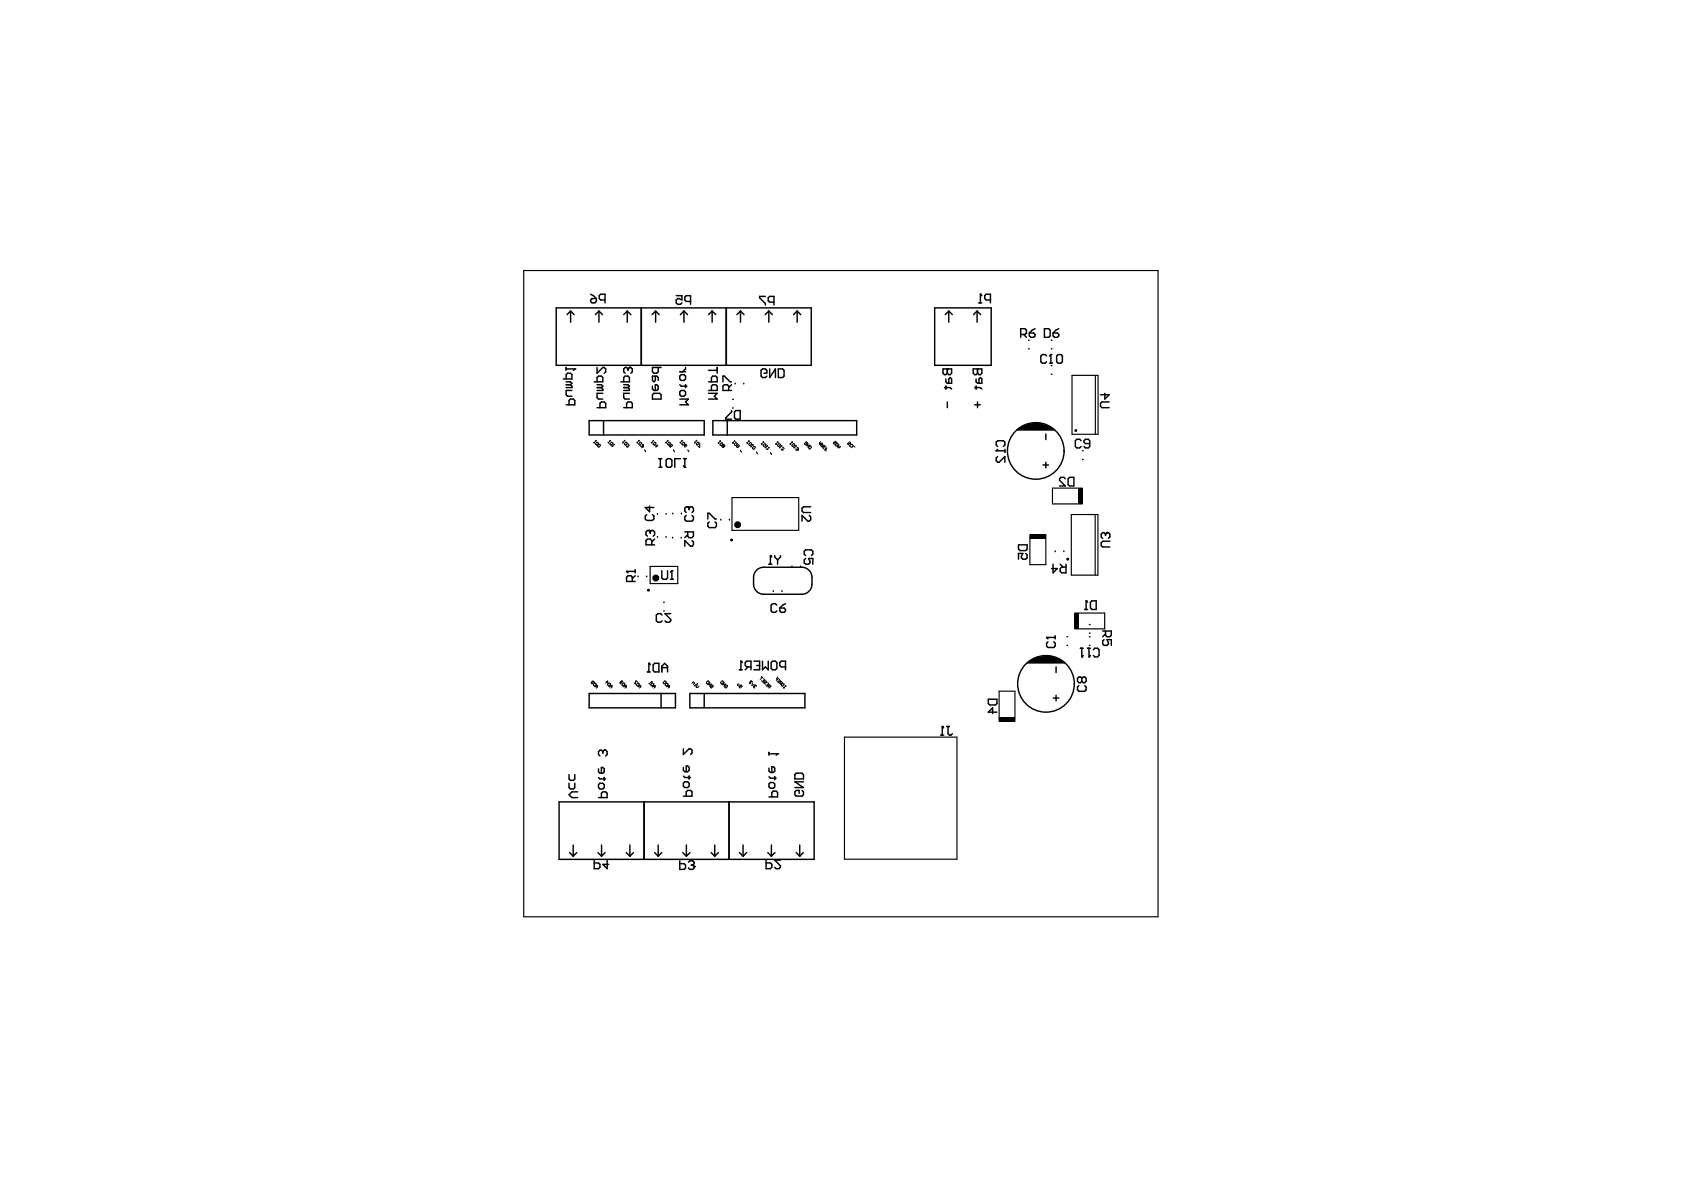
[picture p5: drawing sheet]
<svg xmlns="http://www.w3.org/2000/svg" width="297mm" height="210mm" viewBox="0 0 297 210" stroke-linecap="round" stroke-linejoin="round" font-family="sans-serif">
<g fill="none" stroke="#000" stroke-width=".25">
<path d="M98.1 54.3h45v10.1h-45zM100.6 54.9l-.6 .6M100.6 54.9v1.9M100.6 54.9l.7 .6M104.2 52.9l.2-.2h.8v.5l-.3 .2h-.5l-.2-.2zM104.2 51.9l.5 .3 .5 .5M105.6 54.9l.7 .6M105.6 54.9v1.9M105.6 54.9l-.6 .6M106.7 52.9h-.7l-.3-.2v-.5l.3-.3h.7v1.5M110.6 54.9l.7 .6M110.6 54.9l-.6 .6"/>
<path d="M110.6 54.9v1.9M113.1 54.3v10.1M115.6 54.9l.7 .6M115.6 54.9v1.9M115.6 54.9l-.6 .6M119.3 52.2h1v.7l-.5-.2h-.3l-.2 .2v.5l.2 .3h.5l.3-.3M120.6 54.9l-.6 .6M120.6 54.9v1.9M120.6 54.9l.7 .6M121.8 53.2h-.8l-.2-.3v-.5l.2-.2h.8v1.5M125.6 54.9l.6 .6M125.6 54.9v1.9"/>
<path d="M125.6 54.9l-.6 .6M128.1 54.3v10.1M130.6 54.9l-.6 .6M130.6 54.9l.6 .6M130.6 54.9v1.9M135 52.3h-1v.2l1 1v.3M135.6 54.9l-.6 .6M135.6 54.9l.6 .6M135.6 54.9v1.9M136.5 53.3h-.7l-.3-.3v-.5l.3-.2h.7v1.5M140.6 54.9l-.6 .6M140.6 54.9l.6 .6"/>
<path d="M140.6 54.9v1.9M164.9 54.3h9.9v10.1h-9.9zM167.4 54.9v1.9M167.4 54.9l-.7 .6M167.4 54.9l.6 .6M172.3 54.9l.7 .6M172.3 54.9v1.9M172.3 54.9l-.6 .6M172.7 53.4h.5M172.9 51.9h.1M172.9 51.9l.3 .3M172.9 51.9v1.5"/>
<path d="M174.7 52.9h-.8l-.2-.2v-.5l.2-.3h.8v1.5M180 59h.8l.3-.3v-.5l-.3-.2h-.8v1.5M180.5 59l.6 .5M181.6 58.7h.7l.3 .3v.2l-.3 .3h-.5l-.2-.3zM182.6 58l-.5 .2-.5 .5M184.2 58h.8l.2 .2v1l-.2 .3h-.8zM185.7 58.7h.8l.3 .3v.2l-.3 .3h-.5l-.3-.3zM186.8 58l-.5 .2-.6 .5M99.4 66.8h1.5v-.7l-.3-.3h-.5l-.2 .3v.7M99.9 65.1h1.5M99.9 71.4h1.5v-.8l-.3-.2h-.5l-.2 .2v.8M99.9 67.9h.7"/>
<path d="M99.9 67.4h.7l.3 .2-.3 .3M99.9 64.8v.5M100.6 67.9l.3 .2v.3h-1M100.9 68.9h-1v.7l.2 .3h.8M101.4 65.1h.1M101.4 65.1l-.3 .2M103.9 74.2h20.3v2.5h-20.3zM104.8 67.4h1.5v-.8l-.2-.3h-.5l-.3 .3v.8M105.3 68.4h.8M105.3 67.9h.8l.2 .2-.2 .3M105.3 71.9h1.5v-.7l-.2-.3h-.5l-.3 .3v.7M105.3 64.8v1l1-1h.3l.2 .3v.5l-.2 .2"/>
<path d="M106.1 68.4l.2 .2v.3h-1M106.3 69.4h-1v.7l.3 .3h.7M106.5 74.2v2.5M109.5 67.4h1.5v-.8l-.2-.3h-.5l-.3 .3v.8M110 71.9h1.5v-.7l-.2-.3h-.5l-.3 .3v.7M110 68.4h.8M110 67.9h.8l.2 .2-.2 .3M110.8 68.4l.2 .2v.3h-1M110.8 65.1l-.3-.3h-.2l-.3 .3v.5l.3 .2M110.8 65.1v.2M111 64.8h.1M111 64.8h.3l.2 .3v.5l-.2 .2"/>
<path d="M111 69.4h-1v.7l.3 .3h.7M111 64.8l-.2 .3M115.1 69.6l.2-.2h1.1l.2 .2v.8h-1.5zM115.1 68.1v.5l.2 .3h.5l.3-.3v-.5l-.3-.2h-.2v1M115.6 66.3v.8l-.3 .3-.2-.3v-.8h.7l.3 .3v.5M116.1 64.8v.8l-.3 .2h-.5l-.2-.2v-.8h1.5M119.9 66.3l.3-.2h.5l.2 .2v.5l-.2 .3h-.5l-.3-.3zM119.9 69.1l.3-.2h.5l.2 .2v.5l-.2 .3h-.5l-.3-.3zM119.9 70.4h1.5l-.5 .5 .5 .5h-1.5M119.9 67.9l.3 .2h1M119.9 65.6h1M120.9 64.8v.3l-.5 .5"/>
<path d="M120.9 67.9v.5M125 69.4h1.5l-.5 .5 .5 .5h-1.5M125 68.9h1.5v-.8l-.3-.2h-.5l-.2 .2v.8M125 67.4h1.5v-.8l-.3-.3h-.5l-.2 .3v.8M125 65.3h1.5M125.7 74.2h25.4v2.5h-25.4zM126.5 64.8v1M127.5 67.4v-1.1h.3l1 1.1h.2M128.3 74.2v2.5M128.5 68.9v-.8l-.2-.2h-.5l-.3 .2v.8h1.5M129 72.4v.3l-1 1v.2h1M129 67.9l-.5 .5"/>
<path d="M129.2 72h.1M129.2 70.4h.1M129.5 72.7l.3-.3h.8v1.5h-.8l-.3-.2zM129.7 67.6v.1M131.2 67.6v.1M134.7 65.8h.6v-.5l-.3-.2h-.5l-.3 .2v1l.3 .3h.5l.3-.3M135.8 65.1v1.5l1-1.5v1.5M137.3 65.1h.7l.3 .2v1l-.3 .3h-.7zM166.3 65.1h1.6v.7l-.3 .3h-.2l-.3-.3-.3 .3h-.2l-.3-.3zM166.6 68.4h1l.3 .2M166.8 66.8v.6l.3 .2h.8v-.8l-.3-.2-.2 .2v.8M166.8 68.1v.5"/>
<path d="M167.1 65.1h.1M167.1 65.1v.7M167.1 70.9v1M171.7 65.1h1.5v.7l-.3 .3h-.2l-.3-.3-.2 .3h-.3l-.2-.3zM171.9 68.4h1l.3 .2M171.9 71.4h1M172.2 66.8v.6l.2 .2h.8v-.8l-.3-.2-.2 .2v.8M172.2 68.1v.5M172.4 65.1h.1M172.4 65.1v.7M172.4 70.9v1M175.7 79.5h.1"/>
<path d="M175.7 79.5h1.5M176 78.8l-.3-.3v-.5l.3-.3h1l.2 .3v.5l-.2 .3M176 79.3l-.3 .2M177.2 79.3v.5M179.4 75.8h6.6M181.4 61.5h.1M181.4 60h.1M184.5 76.5v1M184.6 62.8l-.3-.3h-.5l-.2 .3v1l.2 .3h.5l.3-.3M185.1 64.1h.5M185.4 62.5h.1M185.4 62.5v1.6"/>
<path d="M185.4 62.5l-.3 .3M185.4 66h.1M185.4 61.5h.1M185.4 60h.1M185.4 64.5h.1M186.4 62.8l.2-.3h.5l.3 .3v1l-.3 .3h-.5l-.2-.3zM190.7 77.7l-.3-.2h-.5l-.2 .2v1.1l.2 .2h.5l.3-.2M190.9 79.5h.1M192.2 78.2h-.7l-.3-.2v-.3l.3-.2h.5l.2 .2v1.1l-.2 .2h-.5l-.3-.2M194.9 69.4v1l.7-.8h-1.5M195.6 70.9h-1.2l-.3 .3v.5l.3 .2h1.2M114.1 90.8l-.3 .2v.5l.3 .3h1l.2-.3v-.5l-.2-.2"/>
<path d="M114.5 93.6h.1M114.5 93.6h-.3l-.3 .2v.5l.3 .3M114.5 93.6l.2 .2M114.6 89.3v1l-.8-.8h1.5M114.7 93.8l.3-.2h.2l.3 .2v.5l-.3 .3M114.7 93.8v.3M115 96.1v-.8l-.3-.2h-.5l-.3 .2v.8h1.6M115.5 95.1l-.5 .5M116 90.6v.1M116 94.7v.1M116.2 82.4h.5M116.2 80.9h.5"/>
<path d="M116.5 80.9v1.5M117.5 81.2l.2-.3h.6l.2 .3v1l-.2 .2h-.6l-.2-.2zM117.5 90.6v.1M117.5 94.7v.1M118.6 94.8v.1M118.7 90.5v.1M120 80.9h-1v1.5M120.2 94.8v.1M120.2 90.5v.1M120.5 80.9h.5M120.5 82.2l.3 .2M120.8 82.4h.1"/>
<path d="M120.8 93.8h1.5v.8l-.2 .2h-.5l-.3-.2v-.8M120.8 80.9v1.5M121 90.9l-.2 .3v.5l.2 .2h1.1l.2-.2v-.5l-.2-.3M121.3 89.4h.1M121.3 94.3l-.5 .5M121.3 89.4h-.3l-.2 .2v.6l.2 .2M121.3 89.4l.3 .2M121.6 89.6l.2-.2h.3l.2 .2v.6l-.2 .2M121.6 89.6v.3M122.1 95.3l.2 .3v.5l-.2 .3h-.3l-1-1.1v1.1M124.9 91.5v-1h.2l1 1h.3M125.1 92.1l-.2 .2v.5l.2 .3h1l.3-.3v-.5l-.3-.2"/>
<path d="M127.1 91.6v.1M128.7 91.6v.1M135.6 99.5h.5M135.9 98h.1M135.9 98v1.5M135.9 98l.2 .3M136.7 98v.3l.5 .5M137.2 98.8v.7M137.7 98v.3l-.5 .5M139.7 99.9v.1M141.2 99.9v.1M142.1 98l-.2-.2v-.6l.2-.2h1l.3 .2v.6l-.3 .2"/>
<path d="M142.1 98.5l-.2 .3v.5l.2 .2h.5l.3-.2-.3-.8h.8v1M142.7 90.9l.3 .3v.5l-.3 .2h-.2l-1-1v1M143 89.4h-1.3l-.2 .2v.6l.2 .2h1.3M176 80.5l-.3 .3v.5l.3 .2h.2l1-1v1M179.7 96.1h1.5v.8l-.3 .2h-1l-.2-.2zM180.9 97.6l.3 .3v.5l-.3 .2h-.5l-.2-.2 .2-.8h-.7v1M184 82h1M184.5 81.5v1M185.7 99.5v1.5l.8-.7h-1M186.1 97.2v.1M187 99.5l.5 .5M187.6 97.2v.1"/>
<path d="M187.9 84.5l-.3-.3h-.5l-.2 .3v.2l1 1h-1M188 99.5v1.5h-.7l-.3-.2v-.5l.3-.3h.7M188.4 84.5l.3-.3h.7v1.5h-.7l-.3-.2zM190.9 81h.1M195 94.2v.3M195 94.2l-.2-.2h-.3l-.3 .2v.5l.3 .3M195.3 94h.1M195.3 94h.2l.3 .2v.5l-.3 .3M195.3 94l-.3 .2M195.8 95.5h-1.3l-.3 .2v.5l.3 .3h1.3M110.5 100.8h.1M110.5 100.8l.3 .2"/>
<path d="M110.5 100.8h1.5M111.5 102.6v-.8l-.2-.2h-.5l-.3 .2v.8h1.5M112 101.6l-.5 .5M112 100.5v.5M112.5 101.6v.1M114.1 101.6v.1M114.2 118.5h.5M114.5 117h.1M114.5 117v1.5M114.5 117l.2 .3M115.2 117.3l.3-.3h.7v1.5h-.7l-.3-.2zM116.7 100.7v1.2l.3 .3h.5l.2-.3v-1.2"/>
<path d="M116.7 118.5v-1l.5-.5 .5 .5v1M116.7 117.8h1M116.8 108.5l-.3-.3h-.5l-.2 .3v1l.2 .3h.5l.3-.3M117.1 107.8h.1M117.1 106.2h.1M118.3 102.2h.5M118.3 108.2h-1l1 1.1v.2l-.2 .3h-.6l-.2-.3M118.5 100.7h.1M118.5 100.7v1.5M118.5 100.7l-.2 .2M130.4 118.1h.5M130.7 116.6h.1"/>
<path d="M130.7 116.6l.2 .3M130.7 116.6v1.5M132 117.6l-.6 .5M132.5 117.6h-.8l-.3-.2v-.5l.3-.3h.8v1.5M133 116.6h1v1.5h-1M133.4 100.6l.8-.5h.5h6.7a1.77 1.77 0 0 1 1.8 1.7 2.49 2.49 0 0 1-.9 2.8l-.9 .2h-6.7a1.77 1.77 0 0 1-1.8-1.8 2.68 2.68 0 0 1 .5-2.4zM133.5 117.4h.5M134.5 116.6v1.5l.5-.5 .5 .5v-1.5M136 116.9l.3-.3h.5l.2 .3v1l-.2 .2h-.5l-.3-.2zM136.4 104.2v.1M137 106.7l-.2-.2h-.5l-.3 .2v1.1l.3 .2h.5l.2-.2M137.5 107.3h.8l.3 .2v.3l-.3 .2h-.5l-.3-.2z"/>
<path d="M137.9 104.2v.1M138.6 106.5l-.6 .2-.5 .6M138.6 117.6h-.8l-.3-.2v-.5l.3-.3h.8v1.5M181.2 116.9h6.6M184.6 112.4h.1M184.6 112.4h1.5M184.6 112.4l.3 .3M184.9 113.2l-.3 .3v.5l.3 .2h1l.2-.2v-.5l-.2-.3M186.1 112.2v.5M186.3 117.6v1M188.2 113.8h.1M188.2 112.3h.1"/>
<path d="M190.6 114.3h.5M190.8 115.9h.1M190.8 114.3v1.6M190.8 119.7v.5M190.8 119.7l.3-.3h.2l.3 .3v.5l-.3 .2h-.2l-.3-.2M190.8 119.7l-.2-.3h-.3l-.2 .3v.5l.2 .2h.3l.2-.2M191.1 115.6l-.3 .3M191.3 107.5h.5M191.6 106h.1M191.6 106v1.5M191.6 106l.2 .2M191.8 114.3h.5"/>
<path d="M192.1 115.9h.1M192.1 114.3v1.6M192.2 113.8h.1M192.2 112.3h.1M192.2 111.7h.1M192.2 110.2h.1M192.3 115.6l-.2 .3M192.3 106.2l.3-.2h.8v1.5h-.8l-.3-.2zM192.8 114.6l.3-.3h.5l.3 .3v1l-.3 .3h-.5l-.3-.3M194.5 111.3h1.5v.8l-.2 .2h-.5l-.3-.2v-.8M194.8 112.8l-.3 .3v.5l.3 .2h.5l.2-.2-.2-.8h.7v1M195 111.8l-.5 .5"/>
<path d="M100.4 138.2v.7l.2 .3h.5l.3-.3v-.7M100.4 136.6v.8l.2 .2h.5l.3-.2v-.8M101.9 139.7h-1l-.5 .5 .5 .5h1M103.9 122.3h15.2v2.6h-15.2zM105.6 135.6v.5l.2 .3h.5l.3-.3v-.5l-.3-.2h-.2v1M105.6 138.4l.2-.2h.5l.3 .2v.5l-.3 .3h-.5l-.2-.3zM105.6 137.1l.2 .3h1M106.3 132.6l-.2-.3h-.3l-.2 .3v.5l.2 .2M106.3 132.6v.2M106.6 132.3h.1M106.6 132.3h.2l.3 .3v.5l-.3 .2M106.6 137.1v.5"/>
<path d="M106.6 132.3l-.3 .3M116.6 122.3v2.6M120.5 132.1v1l1.1-1h.2l.3 .2v.5l-.3 .3M120.5 135.4v.5l.3 .2h.5l.3-.2v-.5l-.3-.3h-.3v1M120.5 138.2l.3-.3h.5l.3 .3v.5l-.3 .2h-.5l-.3-.2zM120.5 136.9l.3 .2h1M121.6 136.9v.5M121.7 122.3h20.3v2.6h-20.3zM124.2 122.3v2.6M135.6 135.5v.5l.3 .3h.5l.3-.3v-.5l-.3-.3h-.3v1.1M135.6 132.7v.5M135.6 138.3l.3-.3h.5l.3 .3v.5l-.3 .2h-.5l-.3-.2z"/>
<path d="M135.6 137l.3 .3h1M135.6 133h1.6M136.7 137v.5M137.2 133h.1M137.2 133l-.3 .2M140.2 136.6l.3-.2h1l.2 .2v.8h-1.5zM141.5 139.4l.2 .3v.5l-.2 .2h-1l-.3-.2v-.5l.3-.3h.5v.5M141.7 137.9h-1.5l1.5 1h-1.5M166 129.7h.5M166.2 128.1h.1M166.2 128.1v1.6M166.2 128.1l.3 .3"/>
<path d="M167 128.1h.5M167.2 128.1v1.3l.3 .3h.2l.3-.3M174.3 123.3h1.5v.8l-.2 .2h-1l-.3-.2zM175.8 125.6h-1.5l.8-.7v1M185.8 123.1h1M186.3 122.6v1M190.3 120.9l-.2 .3v.5l.2 .2h1l.3-.2v-.5l-.3-.3M98.6 141.4h45v10.2h-45zM100.5 150.4l.6 .6M101.1 149v2M101.7 150.4l-.6 .6M104.8 151.7v1.5h.8l.2-.2v-.5l-.2-.3h-.8"/>
<path d="M105.5 150.4l.6 .6M105.6 140.7h1.5v-.8l-.3-.2h-.5l-.2 .2v.8M106.1 149v2M106.7 150.4l-.6 .6M107.1 151.7v1.5l-.8-.7h1M110.5 150.4l.6 .6M111.1 149v2M111.7 150.4l-.6 .6M113.6 141.4v10.2M115.5 150.4l.6 .6M116.1 149v2M116.7 150.4l-.6 .6"/>
<path d="M119.9 151.8v1.6h.8l.2-.3v-.5l-.2-.3h-.8M120.4 150.4l.7 .6M120.5 140.4h1.6v-.7l-.3-.3h-.5l-.3 .3v.7M121.1 149v2M121.4 152.1l.3-.3h.5l.2 .3v.2l-.2 .3M121.7 150.4l-.6 .6M121.9 152.6h.3M122.2 152.6l.2 .2M122.4 152.8h.1M122.4 152.8v.3l-.2 .3h-.5l-.3-.3M125.4 150.4l.7 .6M126.1 149v2"/>
<path d="M126.7 150.4l-.6 .6M128.6 141.4v10.2M130.4 150.4l.7 .6M131.1 149v2M131.7 150.4l-.6 .6M135.1 151.7v1.5h.8l.2-.2v-.5l-.2-.3h-.8M135.4 150.4l.7 .6M135.6 140.6h1.6v-.8l-.3-.3h-.5l-.3 .3v.8M136.1 149v2M136.7 150.4l-.6 .6M137.7 151.7h-1l1 1v.3l-.3 .2h-.5l-.2-.2M140.4 150.4l.7 .6"/>
<path d="M141.1 149v2M141.7 150.4l-.6 .6"/>
<circle cx="182.7" cy="79.5" r="5"/>
<circle cx="189.8" cy="75.9" r=".13"/>
<circle cx="129" cy="95.2" r=".13"/>
<circle cx="188.3" cy="98.6" r=".13"/>
<circle cx="114.4" cy="104.1" r=".13"/>
<circle cx="184.5" cy="120.6" r="5"/>
</g>
<path d="M92.4 47.7h111.9v114h-111.9zM189.1 66.2h4.6v10.4h-4.6zM193.2 66.2v10.4M114.7 99.9h4.9v3h-4.9zM129.1 87.8h11.8v5.7h-11.8zM181.7 94.3v5.3h2.8v-5.3M189 90.8h4.7v10.6h-4.7zM190.9 86.1h-5.3v2.8h5.3M193.2 90.8v10.6M189.6 108.1h5.3v2.8h-5.3M149 130h19.8v21.6h-19.8zM176.2 127.2v-5.3h2.8v5.3" fill="none" stroke="#000" stroke-width=".2"/>
<g fill="none" stroke="#000" stroke-width=".61">
<circle cx="130.1" cy="92.6" r=".3"/>
<circle cx="115.7" cy="102" r=".3"/>
</g>
<path d="M179.4 75.8l.5-.5h.3l.3-.3h.6l.2-.3h.8l.1-.1h1.5l.3 .2h.6l.4 .4h.4l.6 .6zM181.2 116.9l.5-.5h.3l.3-.4h.6l.2-.2h.8l.1-.1h1.5l.3 .2h.6l.4 .4h.4l.6 .6z" fill="#000"/>
<g fill="#000">
<path d="M181.7 94.2h2.8v.8h-2.8z" fill-rule="evenodd"/>
<path d="M190.2 86.1h.8v2.8h-.8z" fill-rule="evenodd"/>
<path d="M189.5 108.1h.8v2.8h-.8z" fill-rule="evenodd"/>
<path d="M176.2 126.5h2.8v.8h-2.8z" fill-rule="evenodd"/>
</g>
<g fill="none" stroke="#000" stroke-width=".18">
<path d="M105.1 77.7l.1 .1M105.1 77.7l-.3 .4-.1-.1M105.3 78h.1l.1 .3-.3 .2-.1-.2zM105.4 78.6l.3-.2 .2 .1-.2 .4zM107.6 77.7l.1 .1M107.7 77.7l-.4 .4h.1l-.2-.1M107.8 78l.3 .1v.2l-.4 .2-.1-.2zM108 78.7h.1M108 78.6v.1M108.3 78.3l.1 .1M108.3 78.4l-.3 .3M110.1 77.7l.2 .1"/>
<path d="M110.2 77.7l-.4 .4h.1l-.1-.1M110.4 78l.2 .1v.2l-.3 .2-.2-.2zM111 78.5l-.2-.2-.1 .6-.2-.3M112.7 77.7l.1 .1M112.7 77.7l-.3 .4-.1-.1M112.9 78l.3 .1v.2l-.4 .2-.1-.2zM113 78.6l.2 .3 .1-.1M113.3 78.4l.2 .1v.1l-.2 .1M113.3 78.6v.1M113.3 78.8h.1M113.3 78.7v.1M113.7 79.3l.2 .4"/>
<path d="M115.2 77.7l.1 .1M115.3 77.7l-.4 .4h.1l-.1-.1M115.4 78h.2l.1 .3-.4 .2-.1-.2zM116 78.5l-.3 .4v-.4l.2 .2M117.7 77.7l.2 .1M117.8 77.7l-.4 .4h.1l-.1-.1M118 78l.2 .1v.2l-.3 .2-.2-.2zM118.4 78.4l.2 .2-.2 .1-.2-.2-.1 .2 .2 .2M118.8 79.3l.1 .4M120.3 77.7l.1 .1M120.3 77.7l-.3 .4h.1l-.2-.1M120.5 78l.3 .1v.2l-.4 .2-.1-.2z"/>
<path d="M120.8 78.5l.2-.1 .1 .2-.2 .1zM120.8 78.5v.4M121.4 79.3l.1 .4M122.8 77.7l.2 .1M122.9 77.7l-.4 .4h.1l-.1-.1M123.1 78h.1l.1 .3-.3 .2-.2-.2zM123.5 78.3l-.1 .6-.3-.2M126.7 78.1l.1 .1M127 77.7l.1 .2M127.1 77.8l-.4 .3M127.2 78.1h.2l.1 .2-.4 .3-.1-.3zM127.5 78.6l.1-.2 .2 .2v.1l-.1 .1"/>
<path d="M127.5 78.6h-.1v.2l.2 .1 .1-.1M127.5 78.6l.2 .2M129.2 78.1l.1 .1M129.5 77.7l.2 .2M129.6 77.8l-.4 .3M129.8 78.1l.2 .1v.1l-.3 .3-.2-.3zM130.2 78.4l.2 .3-.2 .2-.3-.1 .1-.2 .3 .2M130.6 79.4l.1 .4M131.7 78.1l.2 .1M132.1 77.7l.1 .2M132.1 77.8l-.3 .3M132.3 78.1l.3 .1v.1l-.4 .3-.1-.3z"/>
<path d="M132.4 78.8h.1M132.4 78.7v.1M132.7 79l.3-.2 .2 .1-.2 .3zM132.7 78.4l.2 .1M132.8 78.4l-.4 .4M133.5 79.7l.1 .4M134.6 77.9l.1 .1M134.7 78l-.4 .3 .1 .1-.1-.1M134.8 78.3h.2l.1 .2-.4 .3-.1-.3zM135 79h.1M135 78.9v.1M135.3 79.3h.1"/>
<path d="M135.3 78.6l.1 .1M135.3 79.2v.1M135.3 78.6l-.3 .4M135.6 78.9l.1 .1M135.6 78.9l-.3 .4M135.9 79.8l.2 .4M137.2 77.9l.1 .1M137.2 78l-.3 .3v.1l-.1-.1M137.4 78.3h.1l.1 .2-.3 .3-.1-.3zM137.5 79h.1M137.5 78.9v.1M137.8 78.6l.1 .1"/>
<path d="M137.9 78.6l-.4 .4M138.4 79.1l-.3-.2v.5h-.2l-.1-.2M139.7 77.9l.1 .1M139.7 78l-.3 .3 .1 .1-.2-.1M139.9 78.3h.2l.1 .2-.4 .3-.1-.3zM140.1 79h.1M140.1 78.9v.1M140.4 79.2l.1 .2h.2M140.4 78.6l.1 .1M140.4 78.6l-.3 .4M140.6 78.9l.2 .2v.1h-.1M140.6 79.2h.1"/>
<path d="M140.7 79.4h.1M140.7 79.2v.2M142.2 78.2l.1 .1 .1-.1-.1-.2-.4 .2v.1l.3 .1M142.6 79l.3-.4 .2 .2-.2 .4zM142.6 78.3l-.4 .3 .6-.1-.3 .4M144.8 77.9l-.3 .2v.3h.3l.2-.3-.2 .2-.2-.2M145.1 78.3l-.3 .3 .3 .2 .1-.2-.2-.2M145.1 78.5h.3M145.3 78.8l.1 .1M145.7 79.2l-.2 .2 .2 .2M145.7 79.2l.1 .1M145.7 78.9l-.2-.3-.4 .4 .3 .2"/>
<path d="M145.8 79l-.1 .2M147.3 77.8l.2 .2-.1 .1-.2-.1-.2 .1v.1l.3 .1M147.3 78.5l.4-.4 .1 .2-.2 .4zM148 78.5l-.2 .3v.2h.2l.3-.2-.2 .1-.3-.2M149.8 78l.2 .1v.2l-.3-.2-.2 .1v.1l.3 .1M150.4 78.6l-.2-.3-.3 .3v.1l.2 .1M150.8 78.9l-.2-.3-.4 .4M134.6 119.6l-.3-.2 .1 .1-.3 .3M134.7 119.7l.2 .2-.3 .4-.3-.2M137 119.7l.1 .1M137.1 119.4l.2 .3-.4 .3M137.4 119.8l.2 .2-.3 .4-.2-.3"/>
<path d="M104.6 120.1l.2 .2-.1 .2-.2-.3h-.1l-.1 .3 .2 .1M104.7 120.7l.2-.2 .3 .2-.4 .3zM105.4 121.2l-.3-.2-.1 .2 .2-.3h.2v.3l-.2 .2M106.9 120.2l.3 .3v-.4l-.4 .4M107.2 120.7l.2-.2 .3 .2-.3 .3zM107.9 121.2l-.2-.2-.2 .2 .2-.3h.3v.3l-.3 .2M109.6 120.2h.1M109.6 120.2l.1-.1 .2 .3M109.6 120.2v.1M109.6 120.3v.1M109.6 120.3l-.2 .1v.1l.2 .1M109.7 120.7l.3-.2 .3 .2-.4 .3z"/>
<path d="M110.4 121.2l-.2-.2-.2 .2 .3-.3h.2v.3l-.2 .2M112.3 120.7l.2-.2 .3 .2-.4 .3zM112.4 120.4v-.2l-.3-.1v.6l-.3-.3M113 121.2l-.2-.2-.2 .2 .2-.3h.2v.3l-.2 .2M114.5 120.5l.1 .2M114.8 120.7l.2-.2 .3 .2-.3 .3zM114.9 120.2h.1M114.9 120.2l-.3 .4M114.9 120.2v.2M115.5 121.2l-.2-.2-.2 .2 .2-.3h.3v.3l-.3 .2M117.2 120.1h.1l.2 .3-.4 .2-.1-.2zM117.3 120.7l.3-.2 .3 .2-.4 .3z"/>
<path d="M118.1 121.2l-.3-.2-.2 .2 .3-.3h.2v.3l-.2 .2M122.1 120.5l.1-.2 .3 .2-.2 .2M122.8 120.8l-.3 .1 .1 .1M122.9 120.6h.1M123.1 120.8l-.3 .2v.3h.3l.2-.3M124.8 120.1l.3 .2-.3 .4-.2-.3zM125.3 120.4l-.4 .4 .6-.1-.4 .3M125.5 120.9l.3 .1v.1l-.4 .2-.1-.2 .1-.1 .1 .1M127.4 120.1l.3 .2-.4 .4-.2-.3zM127.8 120.4l-.4 .4 .6-.1-.3 .3M128.1 120.9l.2 .1v.1l-.3 .2-.2-.2 .2-.1 .1 .1M130.2 120.5l-.1 .4 .3-.1"/>
<path d="M130.7 120.8l.2 .2-.2 .2-.1-.2-.2 .1 .2 .2M132.4 120.2h.1M132.4 120.2l.2-.1 .1 .3M132.4 120.3l-.2 .1v.1l.2 .1M132.4 120.3v.1M132.4 120.2v.1M132.7 120.5l-.1 .4 .4-.1M133.1 120.9h.1M133.1 121h-.1l-.1 .2 .2 .1M133.1 120.9h.2l.1 .2M133.1 120.9v.1M133.1 121v.1"/>
<path d="M134.6 120l.1 .1M135 120.1l.2 .1v.2h-.5v.1l.3 .1M135.3 120.7l.2 .2M135.4 121.2h.2M135.4 120.4l.2 .3-.3 .3-.3-.2M135.8 121.3l-.2-.2 .1-.2 .3 .1-.4 .4M137.3 120.1l.2 .1M137.4 120.5h.2M137.8 120.6l-.2-.2 .1-.2 .3 .2-.4 .3M137.8 120.8l.3-.3 .2 .2-.2 .3-.3-.1zM138.2 121.3l.1 .1M138.7 121l-.2-.1 .1 .1-.4 .3"/>
</g>
</svg>
